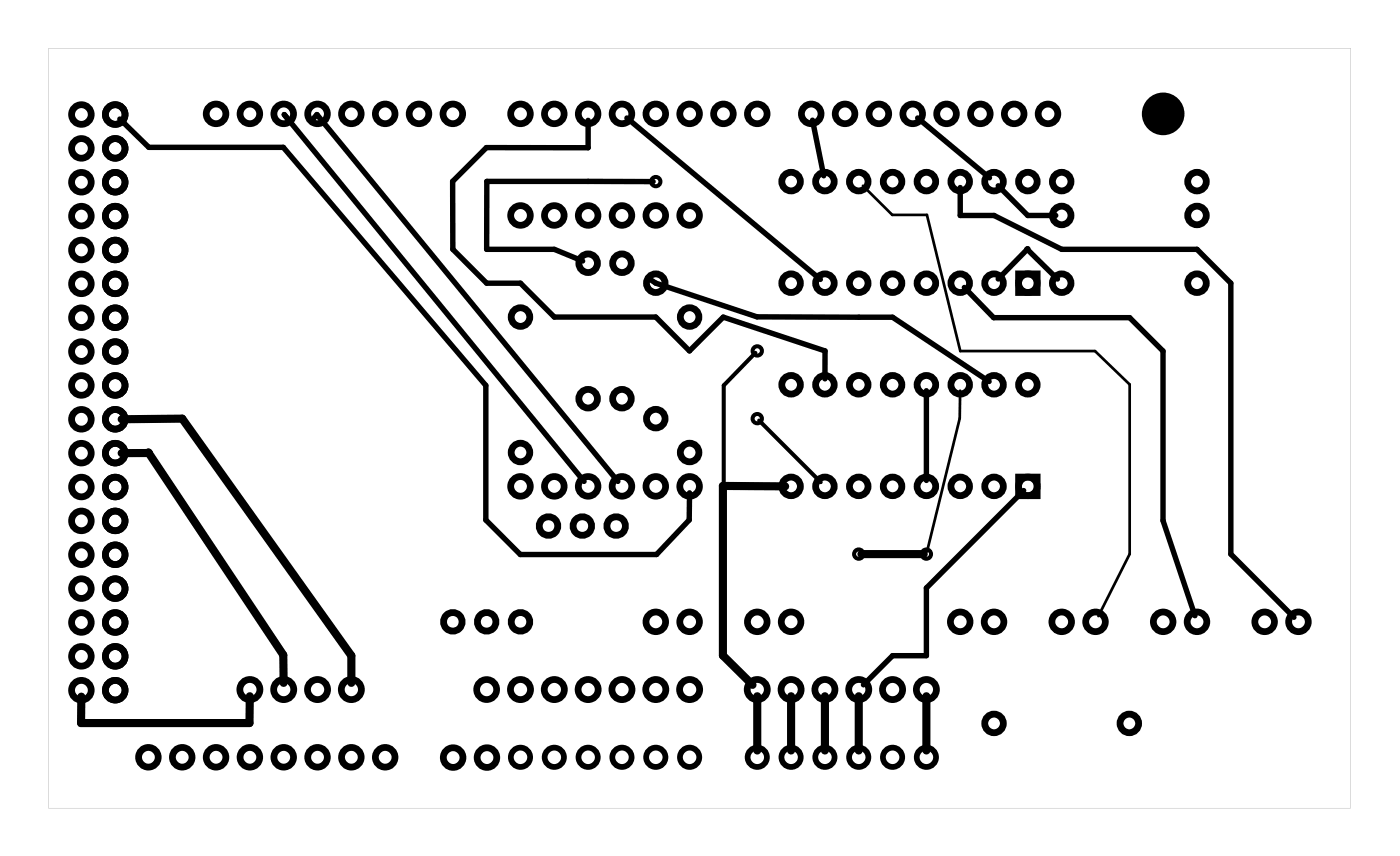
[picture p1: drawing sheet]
<svg xmlns="http://www.w3.org/2000/svg" width="105mm" height="64mm" viewBox="0 0 105 64" stroke-linecap="round" stroke-linejoin="round" font-family="sans-serif">
<path d="M3.6 3.6v57h97.8v-57zM3.6 3.6h97.8v57h-97.8z" fill="#000"/>
<g fill="none" stroke="#000" stroke-width=".3">
<path d="M56.7 26.5l-2.4 2.4v7.6h4.7M57 31.5l4.6 4.7"/>
<circle cx="49.2" cy="13.6" r=".35"/>
<circle cx="56.9" cy="26.3" r=".35"/>
<circle cx="56.9" cy="31.4" r=".35"/>
<circle cx="64.5" cy="41.6" r=".35"/>
<circle cx="69.6" cy="41.6" r=".35"/>
</g>
<circle cx="36.5" cy="51.7" r=".75" fill="none" stroke="#000" stroke-width=".5"/>
<g fill="none" stroke="#000" stroke-width=".51">
<path d="M76.5 35.8h1.4v1.4h-1.4zM76.5 20.5h1.4v1.4h-1.4z"/>
<circle cx="6.1" cy="18.8" r=".74"/>
<circle cx="6.1" cy="13.7" r=".74"/>
<circle cx="6.1" cy="16.2" r=".74"/>
<circle cx="6.1" cy="8.6" r=".74"/>
<circle cx="6.1" cy="11.1" r=".74"/>
<circle cx="8.7" cy="18.8" r=".74"/>
<circle cx="8.7" cy="13.7" r=".74"/>
<circle cx="8.7" cy="16.2" r=".74"/>
<circle cx="8.7" cy="8.6" r=".74"/>
<circle cx="8.7" cy="11.1" r=".74"/>
<circle cx="16.2" cy="8.5" r=".74"/>
<circle cx="18.8" cy="8.5" r=".74"/>
<circle cx="21.3" cy="8.5" r=".74"/>
<circle cx="23.8" cy="8.5" r=".74"/>
<circle cx="26.4" cy="8.5" r=".74"/>
<circle cx="28.9" cy="8.5" r=".74"/>
<circle cx="31.5" cy="8.5" r=".74"/>
<circle cx="34" cy="8.5" r=".74"/>
<circle cx="39.1" cy="16.2" r=".74"/>
<circle cx="39.1" cy="8.5" r=".74"/>
<circle cx="41.6" cy="16.2" r=".74"/>
<circle cx="41.6" cy="8.5" r=".74"/>
<circle cx="44.2" cy="16.2" r=".74"/>
<circle cx="44.2" cy="8.5" r=".74"/>
<circle cx="44.2" cy="19.7" r=".7"/>
<circle cx="46.7" cy="16.2" r=".74"/>
<circle cx="46.7" cy="8.5" r=".74"/>
<circle cx="46.7" cy="19.7" r=".7"/>
<circle cx="49.2" cy="16.2" r=".74"/>
<circle cx="49.2" cy="8.5" r=".74"/>
<circle cx="51.8" cy="16.2" r=".74"/>
<circle cx="51.8" cy="8.5" r=".74"/>
<circle cx="54.3" cy="8.5" r=".74"/>
<circle cx="56.9" cy="8.5" r=".74"/>
<circle cx="59.4" cy="13.6" r=".7"/>
<circle cx="60.9" cy="8.5" r=".74"/>
<circle cx="61.9" cy="13.6" r=".7"/>
<circle cx="63.5" cy="8.5" r=".74"/>
<circle cx="64.5" cy="13.6" r=".7"/>
<circle cx="66" cy="8.5" r=".74"/>
<circle cx="67" cy="13.6" r=".7"/>
<circle cx="68.5" cy="8.5" r=".74"/>
<circle cx="69.6" cy="13.6" r=".7"/>
<circle cx="71.1" cy="8.5" r=".74"/>
<circle cx="72.1" cy="13.6" r=".7"/>
<circle cx="73.6" cy="8.5" r=".74"/>
<circle cx="74.6" cy="13.6" r=".7"/>
<circle cx="76.2" cy="8.5" r=".74"/>
<circle cx="77.2" cy="13.6" r=".7"/>
<circle cx="78.7" cy="8.5" r=".74"/>
<circle cx="79.7" cy="16.2" r=".7"/>
<circle cx="79.7" cy="13.6" r=".7"/>
<circle cx="89.9" cy="13.6" r=".7"/>
<circle cx="89.9" cy="16.2" r=".7"/>
<circle cx="6.1" cy="21.3" r=".74"/>
<circle cx="6.1" cy="26.4" r=".74"/>
<circle cx="6.1" cy="23.8" r=".74"/>
<circle cx="6.1" cy="28.9" r=".74"/>
<circle cx="6.1" cy="34" r=".74"/>
<circle cx="6.1" cy="31.5" r=".74"/>
<circle cx="6.1" cy="39.1" r=".74"/>
<circle cx="6.1" cy="36.5" r=".74"/>
<circle cx="8.7" cy="23.8" r=".74"/>
<circle cx="8.7" cy="26.4" r=".74"/>
<circle cx="8.7" cy="21.3" r=".74"/>
<circle cx="8.7" cy="28.9" r=".74"/>
<circle cx="8.7" cy="34" r=".74"/>
<circle cx="8.7" cy="39.1" r=".74"/>
<circle cx="8.7" cy="36.5" r=".74"/>
<circle cx="8.7" cy="31.5" r=".74"/>
<circle cx="39.1" cy="36.5" r=".74"/>
<circle cx="39.1" cy="33.9" r=".7"/>
<circle cx="39.1" cy="23.8" r=".7"/>
<circle cx="41.2" cy="39.5" r=".7"/>
<circle cx="41.6" cy="36.5" r=".74"/>
<circle cx="43.7" cy="39.5" r=".7"/>
<circle cx="44.2" cy="36.5" r=".74"/>
<circle cx="44.2" cy="29.9" r=".7"/>
<circle cx="46.3" cy="39.5" r=".7"/>
<circle cx="46.7" cy="36.5" r=".74"/>
<circle cx="46.7" cy="29.9" r=".7"/>
<circle cx="49.2" cy="36.5" r=".74"/>
<circle cx="49.2" cy="31.4" r=".7"/>
<circle cx="49.2" cy="21.2" r=".7"/>
<circle cx="51.8" cy="36.5" r=".74"/>
<circle cx="51.8" cy="33.9" r=".7"/>
<circle cx="51.8" cy="23.8" r=".7"/>
<circle cx="59.4" cy="21.2" r=".7"/>
<circle cx="59.4" cy="36.5" r=".7"/>
<circle cx="59.4" cy="28.9" r=".7"/>
<circle cx="61.9" cy="21.2" r=".7"/>
<circle cx="61.9" cy="36.5" r=".7"/>
<circle cx="61.9" cy="28.9" r=".7"/>
<circle cx="64.5" cy="36.5" r=".7"/>
<circle cx="64.5" cy="21.2" r=".7"/>
<circle cx="64.5" cy="28.9" r=".7"/>
<circle cx="67" cy="36.5" r=".7"/>
<circle cx="67" cy="21.2" r=".7"/>
<circle cx="67" cy="28.9" r=".7"/>
<circle cx="69.6" cy="36.5" r=".7"/>
<circle cx="69.6" cy="21.2" r=".7"/>
<circle cx="69.6" cy="28.9" r=".7"/>
<circle cx="72.1" cy="21.2" r=".7"/>
<circle cx="72.1" cy="36.5" r=".7"/>
<circle cx="72.1" cy="28.9" r=".7"/>
<circle cx="74.6" cy="21.2" r=".7"/>
<circle cx="74.6" cy="36.5" r=".7"/>
<circle cx="74.6" cy="28.9" r=".7"/>
<circle cx="77.2" cy="36.5" r=".7"/>
<circle cx="77.2" cy="21.2" r=".7"/>
<circle cx="77.2" cy="28.9" r=".7"/>
<circle cx="79.7" cy="21.2" r=".7"/>
<circle cx="89.9" cy="21.2" r=".7"/>
<circle cx="6.1" cy="49.2" r=".74"/>
<circle cx="6.1" cy="51.8" r=".74"/>
<circle cx="6.1" cy="46.7" r=".74"/>
<circle cx="6.1" cy="44.2" r=".74"/>
<circle cx="6.1" cy="41.6" r=".74"/>
<circle cx="8.7" cy="49.2" r=".74"/>
<circle cx="8.7" cy="41.6" r=".74"/>
<circle cx="8.7" cy="51.8" r=".74"/>
<circle cx="8.7" cy="44.2" r=".74"/>
<circle cx="8.7" cy="46.7" r=".74"/>
<circle cx="11.1" cy="56.8" r=".74"/>
<circle cx="13.7" cy="56.8" r=".74"/>
<circle cx="16.2" cy="56.8" r=".74"/>
<circle cx="18.8" cy="56.8" r=".74"/>
<circle cx="18.8" cy="51.7" r=".75"/>
<circle cx="21.3" cy="56.8" r=".74"/>
<circle cx="21.3" cy="51.7" r=".75"/>
<circle cx="23.8" cy="56.8" r=".74"/>
<circle cx="23.8" cy="51.7" r=".75"/>
<circle cx="26.4" cy="56.8" r=".74"/>
<circle cx="26.4" cy="51.7" r=".75"/>
<circle cx="28.9" cy="56.8" r=".74"/>
<circle cx="34" cy="46.6" r=".7"/>
<circle cx="34" cy="56.8" r=".74"/>
<circle cx="36.5" cy="46.6" r=".7"/>
<circle cx="36.6" cy="56.8" r=".74"/>
<circle cx="39.1" cy="46.6" r=".7"/>
<circle cx="39.1" cy="51.7" r=".75"/>
<circle cx="41.6" cy="51.7" r=".75"/>
<circle cx="44.2" cy="51.7" r=".75"/>
<circle cx="46.7" cy="51.7" r=".75"/>
<circle cx="49.2" cy="46.6" r=".74"/>
<circle cx="49.2" cy="51.7" r=".75"/>
<circle cx="51.8" cy="46.6" r=".74"/>
<circle cx="51.8" cy="51.7" r=".75"/>
<circle cx="56.9" cy="46.6" r=".74"/>
<circle cx="56.9" cy="51.7" r=".75"/>
<circle cx="59.4" cy="46.6" r=".74"/>
<circle cx="59.4" cy="51.7" r=".75"/>
<circle cx="61.9" cy="51.7" r=".75"/>
<circle cx="64.5" cy="51.7" r=".75"/>
<circle cx="67" cy="51.7" r=".75"/>
<circle cx="69.6" cy="51.7" r=".75"/>
<circle cx="72.1" cy="46.6" r=".74"/>
<circle cx="74.6" cy="46.6" r=".74"/>
<circle cx="74.6" cy="54.3" r=".7"/>
<circle cx="79.7" cy="46.6" r=".74"/>
<circle cx="82.3" cy="46.6" r=".74"/>
<circle cx="84.8" cy="54.3" r=".7"/>
<circle cx="87.3" cy="46.6" r=".74"/>
<circle cx="89.9" cy="46.6" r=".74"/>
<circle cx="95" cy="46.6" r=".74"/>
<circle cx="97.5" cy="46.6" r=".74"/>
</g>
<g fill="none" stroke="#000" stroke-width=".43">
<circle cx="39.1" cy="56.8" r=".72"/>
<circle cx="41.6" cy="56.8" r=".72"/>
<circle cx="44.2" cy="56.8" r=".72"/>
<circle cx="46.7" cy="56.8" r=".72"/>
<circle cx="49.2" cy="56.8" r=".72"/>
<circle cx="51.8" cy="56.8" r=".72"/>
<circle cx="56.9" cy="56.8" r=".72"/>
<circle cx="59.4" cy="56.8" r=".72"/>
<circle cx="61.9" cy="56.8" r=".72"/>
<circle cx="64.5" cy="56.8" r=".72"/>
<circle cx="67" cy="56.8" r=".72"/>
<circle cx="69.6" cy="56.8" r=".72"/>
</g>
<circle cx="87.3" cy="8.5" r="1.6" fill="#000"/>
<g fill="none" stroke="#000" stroke-width=".41">
<path d="M9 8.9l2.2 2.2h10.1l15.2 17.8v10.1l2.6 2.6h10.2l2.5-2.6v-2M21.6 8.9l-.3-.3 22.6 27.5M23.5 8.9l.3-.3 22.6 27.5M44.2 9v2.1h-7.7l-2.5 2.5v5.1l2.5 2.5h2.6l2.5 2.6h7.6l2.6 2.5 2.5-2.5 7.7 2.5-.1 2.1M47.1 8.9l14.5 12.1M49 13.6h-12.4l-.1 5.1h5.1l2.2 .9M61 9l.9 4.2M68.9 8.9l5.4 4.4M72.1 14.1v2.1h2.5l5.1 2.5h10.2l2.5 2.5v20.4l4.8 4.7M75 13.9l2.2 2.3h2.1M48.9 21l.3 .2 7.6 2.6h10.2l7.3 4.8M69.6 29.3v6.7"/>
<path d="M72.4 21.6l2.2 2.2h10.2l2.5 2.5v12.8l2.4 7.1M75 20.9l2.2-2.2h-.1l2.3 2.2M76.9 36.8l-7.3 7.3v5.1h-2.6l-2.2 2.2"/>
</g>
<path d="M64.8 13.9l2.2 2.2h2.6l2.5 10.2h10.1l2.6 2.5v12.8l-2.3 4.6M72.1 29.3v2.1l-2.5 10" fill="none" stroke="#000" stroke-width=".2"/>
<path d="M9.1 34h2.1l10.1 15.1v2.1M9.1 31.4h4.6l12.7 17.8v2M59 36.5l-4.7-.1v12.8l2.2 2.2M18.8 52.2l-.1 2h-12.6v-1.9M56.9 52.2v4.1M59.4 52.2v4.1M61.9 52.2v4.1M64.5 52.2v4.1M64.7 41.6h4.7M69.6 52.2v4.1" fill="none" stroke="#000" stroke-width=".61"/>
</svg>
